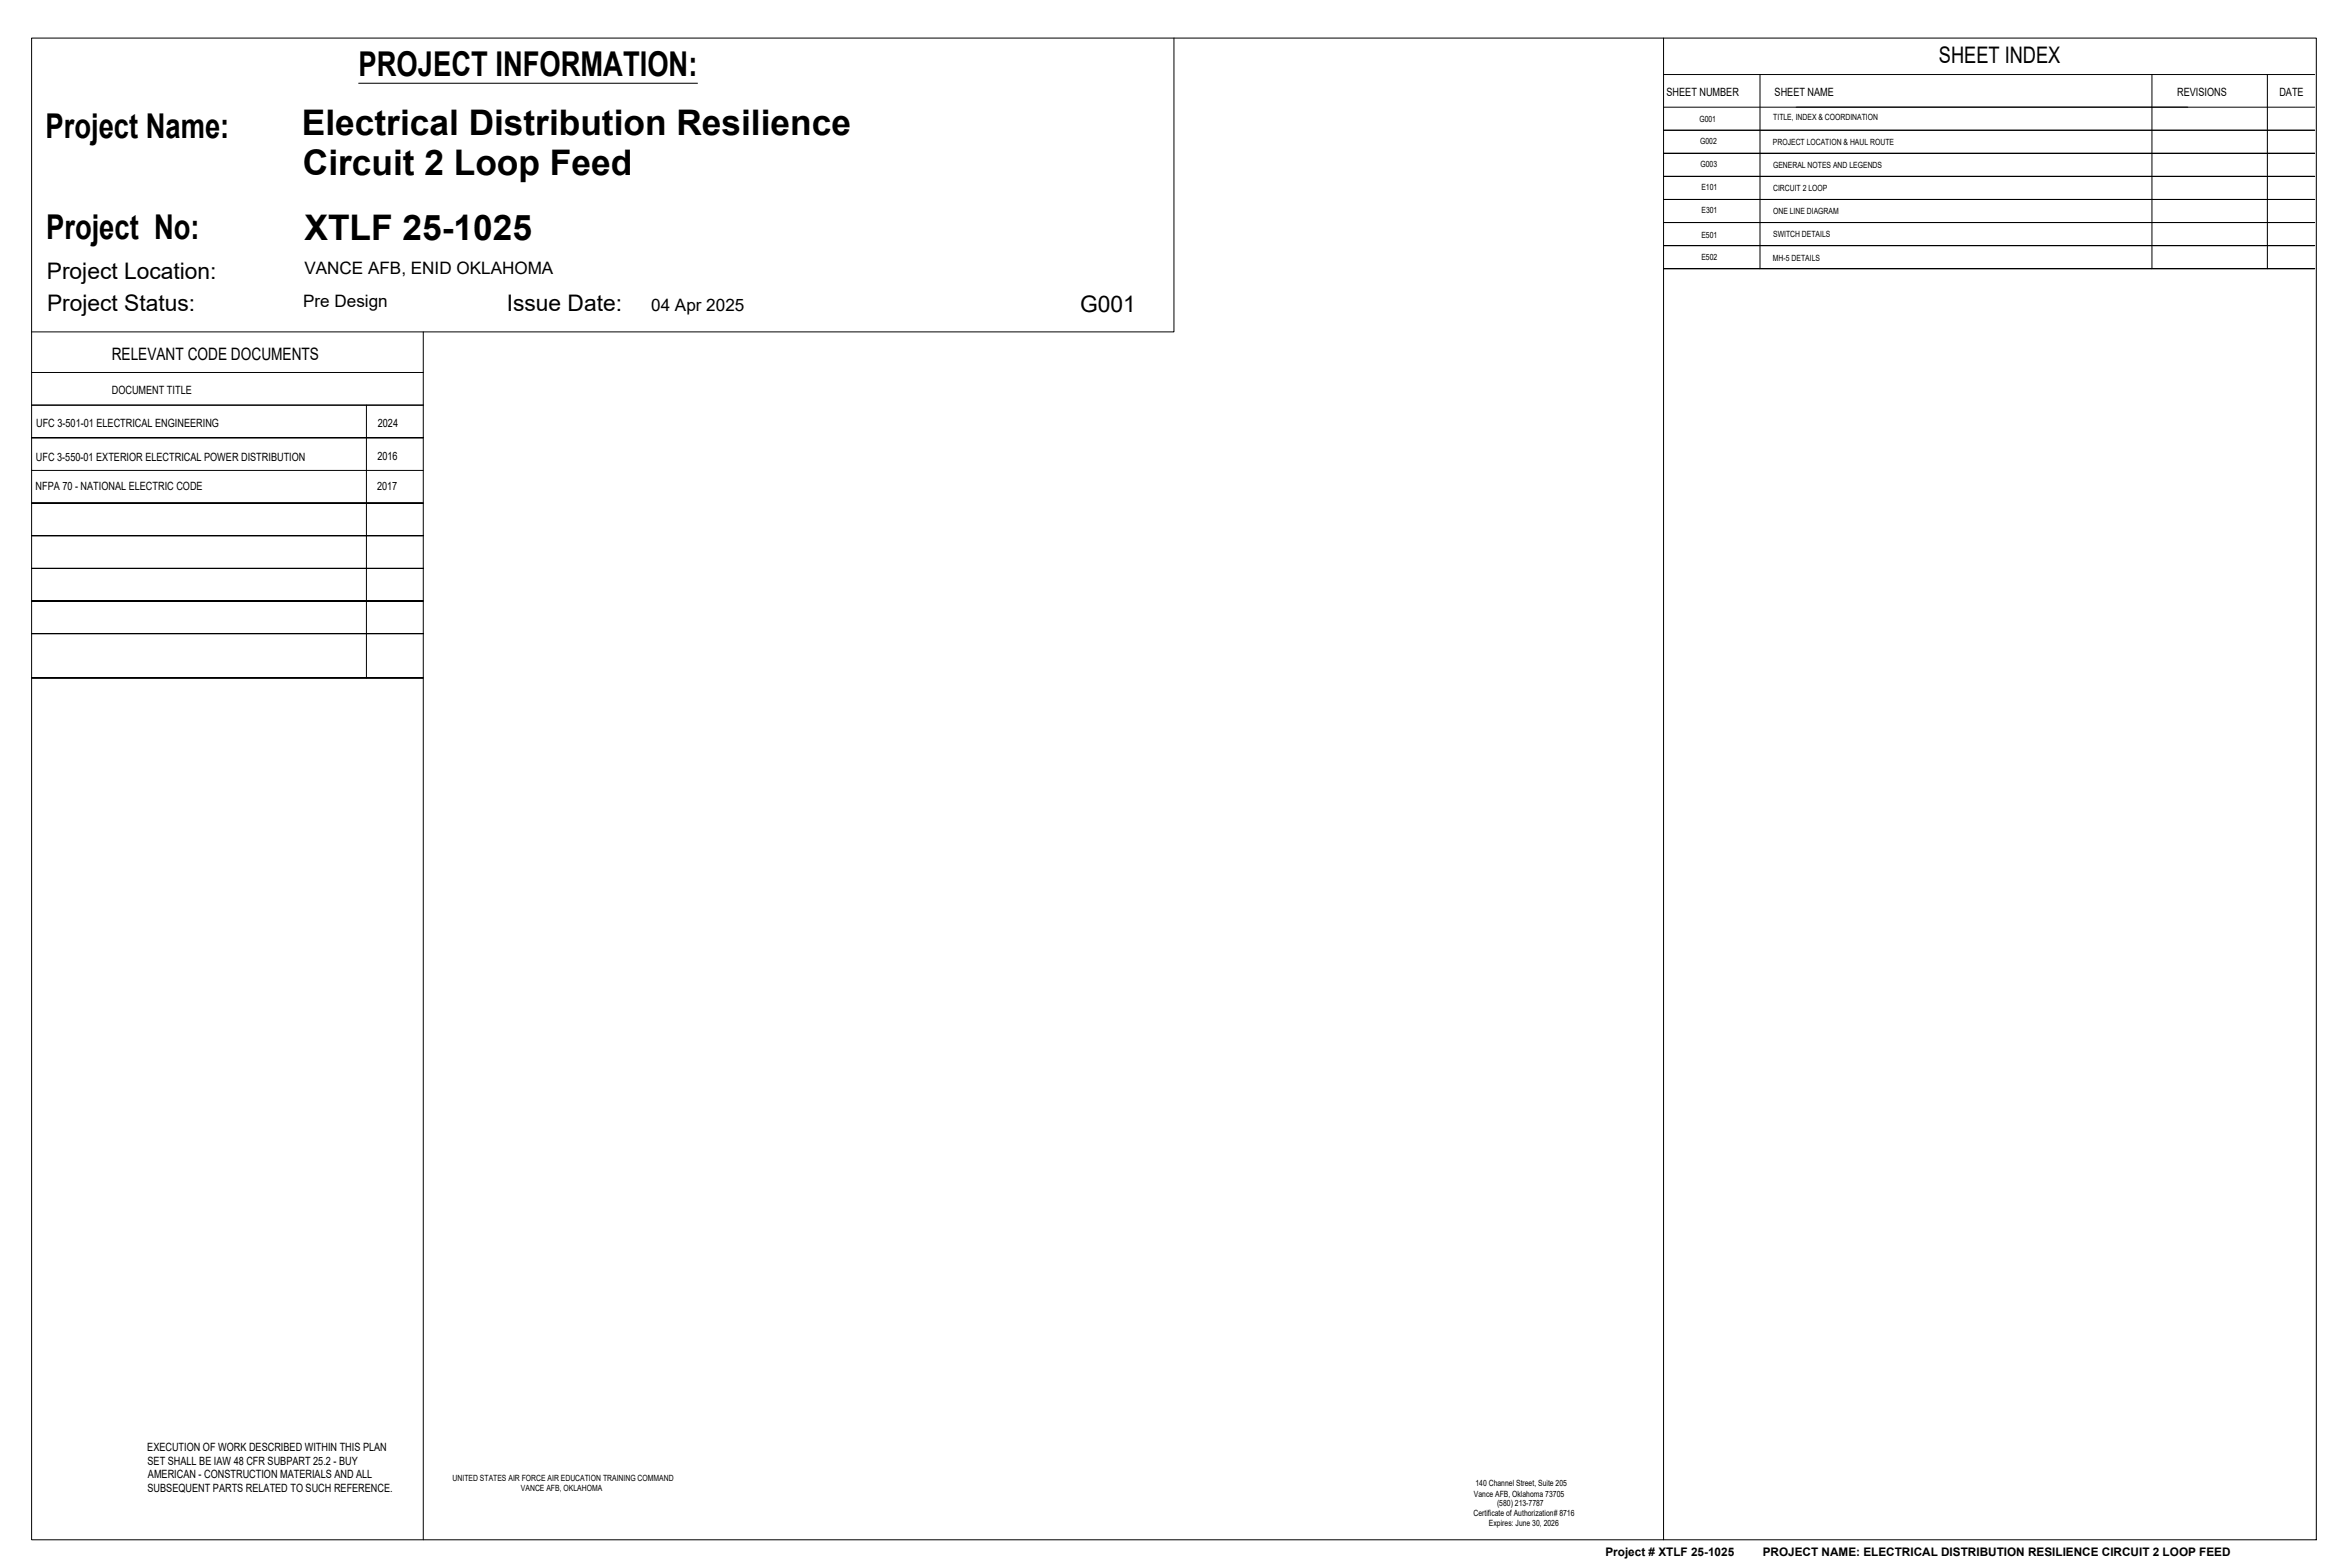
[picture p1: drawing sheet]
<svg xmlns="http://www.w3.org/2000/svg" width="914mm" height="610mm" viewBox="0 0 914 610" stroke-linecap="round" stroke-linejoin="round" font-family="sans-serif">
<defs><g id="words">
<g font-size="13.7">
<text x="117.5" y="52.5">Electrical Distribution Resilience</text>
<text x="117.9" y="67.9">Circuit 2 Loop Feed</text>
<text x="118.5" y="93.3">XTLF 25-1025</text>
</g>
<g font-size="13.3">
<text x="139.6" y="29.6">PROJECT INFORMATION:</text>
<text x="17.7" y="53.8">Project Name:</text>
<text x="17.9" y="92.9">Project No:</text>
</g>
<g font-size="8.9">
<text x="754.4" y="24.6">SHEET INDEX</text>
<text x="18.2" y="108.4">Project Location:</text>
<text x="18.3" y="121.1">Project Status:</text>
<text x="197.2" y="121.1">Issue Date:</text>
<text x="420.3" y="121.2">G001</text>
</g>
<g font-size="6.7">
<text x="118.5" y="106.6">VANCE AFB, ENID OKLAHOMA</text>
<text x="118" y="119.3">Pre Design</text>
<text x="253.4" y="120.9">04 Apr 2025</text>
<text x="43.5" y="139.9">RELEVANT CODE DOCUMENTS</text>
</g>
<g font-size="4.6">
<text x="624.7" y="605.4">Project # XTLF 25-1025</text>
<text x="685.9" y="605.2">PROJECT NAME: ELECTRICAL DISTRIBUTION RESILIENCE CIRCUIT 2 LOOP FEED</text>
</g>
<g font-size="4.4">
<text x="648.5" y="37.4">SHEET NUMBER</text>
<text x="690.5" y="37.4">SHEET NAME</text>
<text x="847.2" y="37.4">REVISIONS</text>
<text x="886.9" y="37.4">DATE</text>
<text x="43.5" y="153.4">DOCUMENT TITLE</text>
<text x="14.1" y="166.2">UFC 3-501-01 ELECTRICAL ENGINEERING</text>
<text x="147" y="166.2">2024</text>
<text x="14" y="179.3">UFC 3-550-01 EXTERIOR ELECTRICAL POWER DISTRIBUTION</text>
<text x="146.9" y="178.8">2016</text>
<text x="13.8" y="190.7">NFPA 70 - NATIONAL ELECTRIC CODE</text>
<text x="146.7" y="190.5">2017</text>
<text x="57.3" y="564.4">EXECUTION OF WORK DESCRIBED WITHIN THIS PLAN</text>
<text x="57.4" y="569.8">SET SHALL BE IAW 48 CFR SUBPART 25.2 - BUY</text>
<text x="57.6" y="575.1">AMERICAN - CONSTRUCTION MATERIALS AND ALL</text>
<text x="57.4" y="580.5">SUBSEQUENT PARTS RELATED TO SUCH REFERENCE.</text>
</g>
<g font-size="3.3">
<text x="661.2" y="47.5">G001</text>
<text x="690" y="46.7">TITLE, INDEX &amp; COORDINATION</text>
<text x="661.5" y="56.2">G002</text>
<text x="689.8" y="56.6">PROJECT LOCATION &amp; HAUL ROUTE</text>
<text x="661.6" y="65.1">G003</text>
<text x="689.9" y="65.5">GENERAL NOTES AND LEGENDS</text>
<text x="662" y="74.1">E101</text>
<text x="689.9" y="74.4">CIRCUIT 2 LOOP</text>
<text x="662.1" y="83">E301</text>
<text x="689.9" y="83.4">ONE LINE DIAGRAM</text>
<text x="662" y="92.5">E501</text>
<text x="689.9" y="92.4">SWITCH DETAILS</text>
<text x="662" y="101.3">E502</text>
<text x="689.9" y="101.4">MH-5 DETAILS</text>
<text x="176.1" y="576">UNITED STATES AIR FORCE AIR EDUCATION TRAINING COMMAND</text>
<text x="202.7" y="579.9">VANCE AFB, OKLAHOMA</text>
<text x="574.1" y="578.3">140 Channel Street, Suite 205</text>
<text x="573.5" y="582.5">Vance AFB, Oklahoma 73705</text>
<text x="582.5" y="585.9">(580) 213-7787</text>
<text x="573.3" y="589.8">Certificate of Authorization# 8716</text>
<text x="579.4" y="593.7">Expires: June 30, 2026</text>
</g>
</g></defs>
<!-- layer: A-ANNO-REFR -->
<g fill="none" stroke="#000" stroke-width=".39">
<path d="M12.3 14.8h889v584.2h-889zM456.8 14.8v114.3h-444.5M647.3 14.8v584.2M647.3 29h253.4M684.8 29v75.5M837.3 29v75.5M882.2 29v75.5M647.3 41.7h253.4M647.3 50.7h253.4M900.7 59.6h-253.4h253.4M900.7 68.6h-253.4h253.4M900.7 77.6h-253.4h253.4"/>
<path d="M900.7 86.6h-253.4h253.4M900.7 95.5h-253.4h253.4M900.7 104.5h-253.4h253.4M164.7 129.1v469.9M12.3 144.9h152.4M12.3 157.6h152.4M142.6 157.6v106.1M164.7 170.3h-152.4h152.4M12.3 183h152.4M164.7 195.7h-152.4h152.4M164.7 208.4h-152.4h152.4M164.7 221.1h-152.4h152.4"/>
<path d="M164.7 233.8h-152.4h152.4M164.7 246.5h-152.4h152.4M164.7 263.7h-152.4h152.4"/>
</g>
<!-- layer: G-ANNO-TEXT -->
<path d="M139.6 32.4h131.8" fill="none" stroke="#000" stroke-width=".39"/>
<g fill="#fff" stroke="#fff" stroke-width=".39">
<path d="M116 40.2v33.4l218.8-33.4zM116 73.6l218.8-33.4v33.4z"/>
<path d="M117.3 100.6v8.7l100.6-8.7zM117.3 109.3l100.6-8.7v8.7z"/>
<path d="M116 81v18l118.4-18zM116 99l118.4-18v18z"/>
<path d="M252.5 114.9v11.5l72.2-11.5zM252.5 126.4l72.2-11.5v11.5z"/>
<path d="M117.3 113.3v8.7l72.2-8.7zM117.3 122l72.2-8.7v8.7z"/>
</g>
<use href="#words"/>
</svg>
